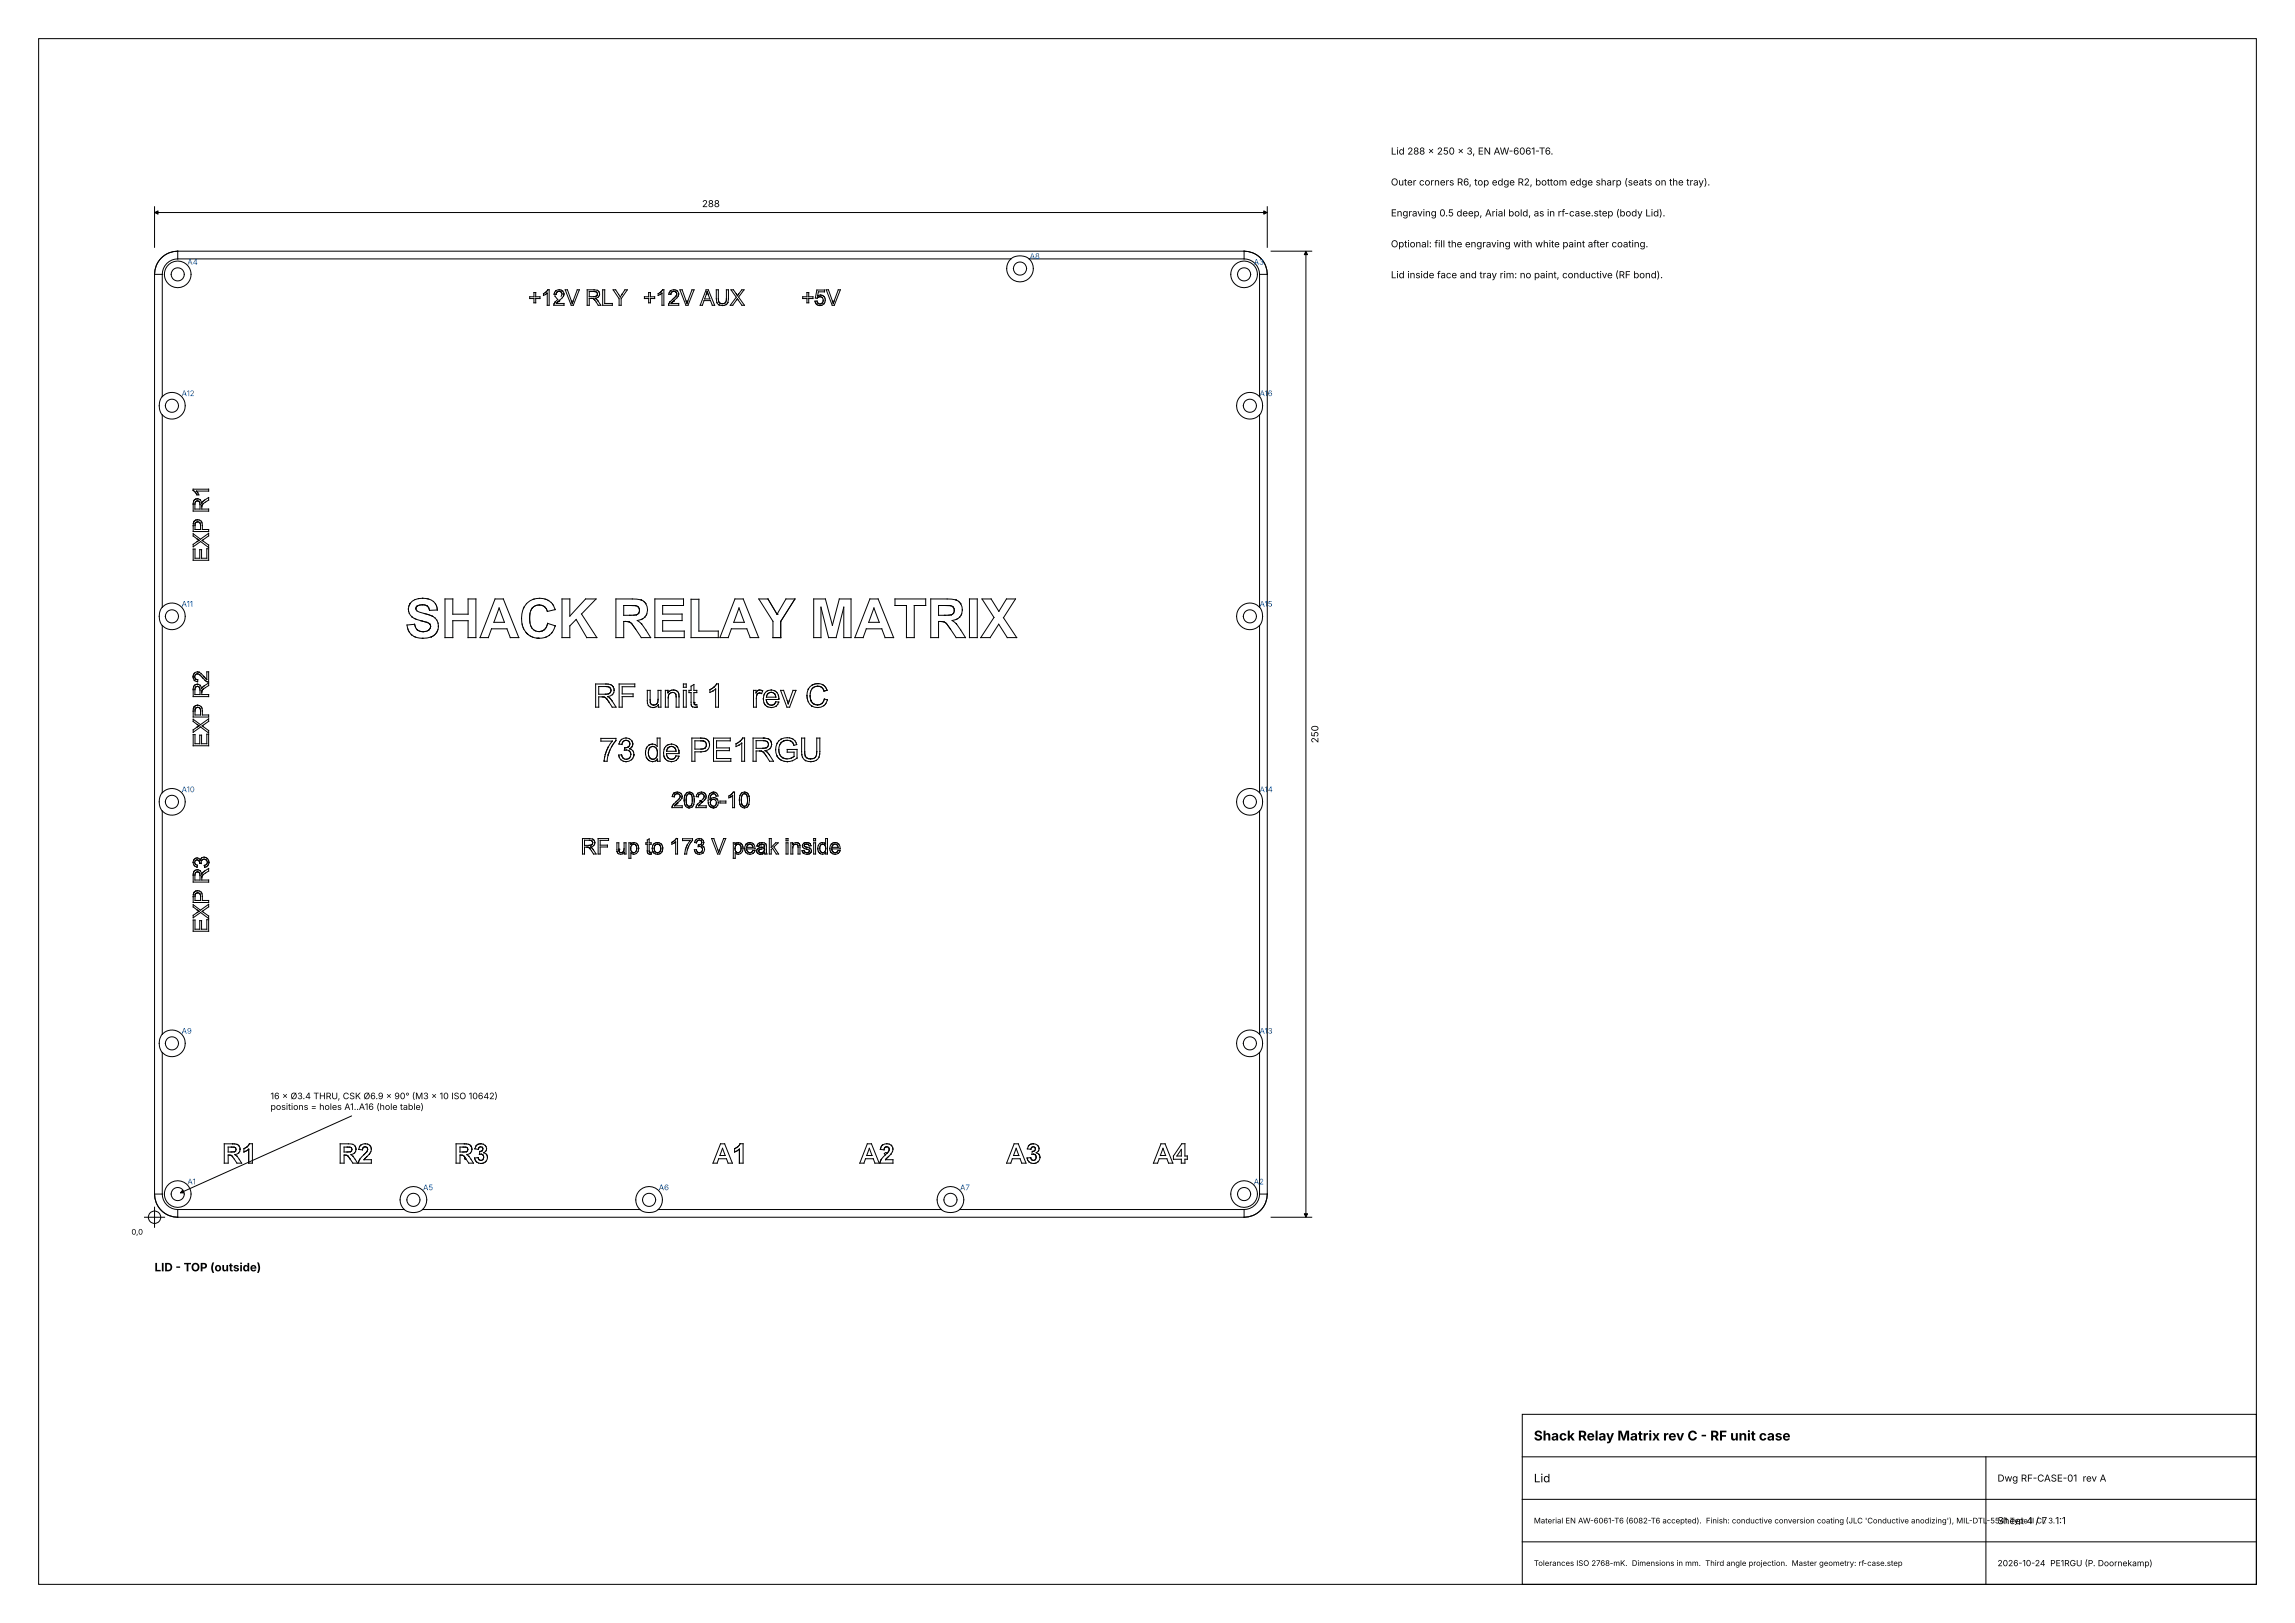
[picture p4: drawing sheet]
<svg xmlns="http://www.w3.org/2000/svg" width="594mm" height="420mm" viewBox="0 0 594 420" stroke-linecap="round" stroke-linejoin="round" font-family="sans-serif">
<defs><g id="words">
<text font-size="3.5" x="397" y="372.8">Shack Relay Matrix rev C - RF unit case</text>
<g font-size="3">
<text x="40" y="329">LID - TOP (outside)</text>
<text x="397" y="383.6">Lid</text>
</g>
<g font-size="2.5">
<text x="360" y="40">Lid 288 × 250 × 3, EN AW-6061-T6.</text>
<text x="360" y="48">Outer corners R6, top edge R2, bottom edge sharp (seats on the tray).</text>
<text x="181.7" y="53.6">288</text>
<text x="360" y="56">Engraving 0.5 deep, Arial bold, as in rf-case.step (body Lid).</text>
<text x="360" y="64">Optional: fill the engraving with white paint after coating.</text>
<text x="360" y="72">Lid inside face and tray rim: no paint, conductive (RF bond).</text>
<text x="341.2" y="192.3" transform="rotate(-90 341.2 192.3)">250</text>
<text x="517" y="383.4">Dwg RF-CASE-01 rev A</text>
<text x="517" y="394.4">Sheet 4 / 7</text>
<text x="531.9" y="394.4">1:1</text>
</g>
<g font-size="2.3">
<text x="70" y="284.4">16 × Ø3.4 THRU, CSK Ø6.9 × 90° (M3 × 10 ISO 10642)</text>
<text x="70" y="287.2">positions = holes A1..A16 (hole table)</text>
</g>
<text font-size="2.2" x="517" y="405.3">2026-10-24 PE1RGU (P. Doornekamp)</text>
<g font-size="2" fill="#0050a0">
<text x="48.5" y="68.5">A4</text>
<text x="266.5" y="67">A8</text>
<text x="324.5" y="68.5">A3</text>
<text x="47" y="102.5">A12</text>
<text x="326" y="102.5">A16</text>
<text x="47" y="157">A11</text>
<text x="326" y="157">A15</text>
<text x="47" y="205">A10</text>
<text x="326" y="205">A14</text>
<text x="47" y="267.5">A9</text>
<text x="326" y="267.5">A13</text>
<text x="48.5" y="306.5">A1</text>
<text x="109.5" y="308">A5</text>
<text x="170.5" y="308">A6</text>
<text x="248.5" y="308">A7</text>
<text x="324.5" y="306.5">A2</text>
</g>
<g font-size="2">
<text x="34" y="319.5">0,0</text>
<text x="397" y="394.2">Material EN AW-6061-T6 (6082-T6 accepted). Finish: conductive conversion coating (JLC 'Conductive anodizing'), MIL-DTL-5541 Type II Cl. 3.</text>
<text x="397" y="405.2">Tolerances ISO 2768-mK. Dimensions in mm. Third angle projection. Master geometry: rf-case.step</text>
</g>
</g></defs>
<g fill="none" stroke="#000" stroke-width=".26">
<path d="M10 10h574v400h-574zM40 53.5v10.5M40.1 55h287.8M328 53.5v10.5M40 71h2M40 71v238M42 71v31.6M46 65a6 6 0 0 0-6 6M46 67a4 4 0 0 0-4 4M46 65v2M46 65h276M46 67h215.6"/>
<path d="M137.1 76.8h1.1v-1.1h.5v1.1h1v.5h-1v1.1h-.5v-1.1h-1.1zM141.4 75.5l-.4 .3M141.8 75h.3v4h-.5v-3.1l-.9 .6v-.5l.7-.5M141.8 75l-.4 .5M143.4 76.1l.5 .1M143.4 76.1h.1M143.5 75.6v.1M143.6 76.5l.8 1-.7 .6M143.7 78.1l-.4 .9h2.7v-.5h-2l.2-.2M143.7 78.1h.1M143.8 75.3l-.4 .8M143.9 75.2l-.1 .1"/>
<path d="M144 75.9l-.1 .3M144.1 75.6l-.1 .3M144.1 75.6l-.2 .6M144.4 78.1l-.2 .2M144.4 75.4l-.3 .2M144.5 78h.1M144.7 75.4h-.3M144.7 75.4l.6 .2M144.7 75.4l-.6 .2M144.7 75l-.9 .3M144.7 75l.9 .3M144.7 75h.1"/>
<path d="M144.8 77.8l.1 .1-.7 .4M144.8 77.8l-.3 .2M144.8 77.7v.1M145.2 75v.1M145.3 75.6l.2 .5-.3 .6M145.3 75.6l.2 .5M145.6 75.3l.4 .8M145.6 75.3h.1M145.9 76.6l-1.1 1.2M145.9 76.6h.1M146 75.9v.2M146 76.1l-.1 .5"/>
<path d="M146.3 75h.6l1.2 3.6 1.3-3.6h.5l-1.5 4h-.6zM147.9 77.9l.1 .3M153.7 77.4l.2 .2M153.8 75l.8 .1 .4 .4M153.8 75h-1.8v4h.5v-1.8l1.2 .2M153.8 75h.1M153.8 75.4l.6 .2M153.8 75.4h-1.3v1.4h1.1M153.9 77.6h.1M154.1 77.2l.7 .7 .7 1.1h-.7l-.9-1.4M154.1 77.2h.1M154.2 76.7l-.6 .1"/>
<path d="M154.2 76.7l-.5 .1M154.4 75.6l.2 .5M154.5 76.5l-.3 .2M154.6 76.1l-.1 .4M154.6 76.1l-.1 .3M154.7 75.2l.3 .3M154.9 76.8l-.8 .4M154.9 76.8h.1M155 75.5l.2 .6M155.1 76.5h.1M155.1 75.8l.1 .3M155.2 76.1l-.3 .7"/>
<path d="M155.2 76.1h.1M156 75h.5v3.5h2v.5h-2.5zM158.7 75h.6l1.2 1.9 1.2-1.9h.7l-1.6 2.3v1.7h-.6v-1.7zM161 76.2h-.1M166.8 76.8h1.1v-1.1h.4v1.1h1.1v.5h-1.1v1.1h-.4v-1.1h-1.1zM171.1 75.5l-.4 .3M171.5 75h.3v4h-.5v-3.1l-.9 .6v-.5l.7-.5M171.5 75l-.4 .5M173.1 76.1l.5 .1M173.1 76.1h.1M173.2 75.6v.1M173.4 78.1l-.4 .9h2.7v-.5h-2l.2-.2"/>
<path d="M173.4 78.1h.1M173.5 75.3l-.4 .8M173.5 75.2v.1M173.6 75.9v.3M173.8 75.6l-.1 .3M173.8 75.6l-.2 .6M174.1 78.1l-.2 .2M174.1 75.4l-.3 .2M174.2 78h.1M174.4 75.4h-.3M174.4 75.4l.5 .2M174.4 75.4l-.6 .2"/>
<path d="M174.4 75l-.9 .3M174.4 75l.9 .3M174.4 75h.1M174.5 77.8l.1 .1-.7 .4M174.5 77.8l-.3 .2M174.5 77.7v.1M174.9 75v.1M174.9 76.7l-1.5 1.4M174.9 76.7l-.8 .8M174.9 75.6l.3 .5M175.2 76.1l-.3 .6M175.3 75.3l.4 .8"/>
<path d="M175.3 75.3h.1M175.6 76.6l-1.1 1.2M175.6 76.6h-.1M175.6 75.9l.1 .2M175.7 76.1l-.1 .5M177.6 77.9l-1-2.9h-.6l1.5 4h.6l1.5-4h-.5l-1.1 2.9M177.6 77.9l.2 .7 .2-.7M177.6 77.9l.1 .3M178 77.9l-.2 .6M182.8 75h.5l1.7 4h-.6l-.5-1.2h-1.7l-.4 1.2h-.6zM183 75.4l.7 2h-1.3zM185.5 78.3h.1"/>
<path d="M185.5 78.3l.6 .6M185.9 77.3v-2.3h-.5l.1 3.3M185.9 77.3l.1 .8M185.9 77.4l.1 .7M186 78.1l.4 .4M186 78.1l.2 .3M186.1 78.9l.9 .2M186.1 78.9h.1M186.2 79h.1M186.4 78.5l.5 .1M187 79.1h.1M187.5 79h-.1"/>
<path d="M187.8 78.3l-.9 .3M187.9 78.8l-.9 .3M188 78.8h-.1M188 77.8l-.2 .5M188 77.3l-.2 1M188 77.3v-2.3h.5v2.3M188 77.3v.3M188.2 78.6h.1M188.4 78.3l-.5 .5M188.4 78.3h.1M188.5 77.3l-.1 1M188.5 77.3v.1"/>
<path d="M189.2 75h.6l1.1 1.5 1.1-1.5h.6l-1.4 1.9 1.5 2.1h-.7l-1.2-1.7-1.1 1.7h-.7l1.6-2.1zM207.8 76.8h1.1v-1.1h.4v1.1h1.1v.5h-1.1v1.1h-.4v-1.1h-1.1zM211.3 78.8l.9 .3M211.3 78.8l.5 .2M211.5 77.9v.3M211.6 78.2l.1 .3M211.6 76.6l.2-1.1h1.6v-.4h-2l-.4 2 .5 .1 .3-.3M211.6 76.6h.1M211.7 78.5l-.2-.6-.6 .1 .4 .8M211.8 78.5l.2 .1M212 76.4h.1M212.2 79.1h.1"/>
<path d="M212.2 76.8l-.4 .1M212.2 76.8l.6 .2M212.4 76.3l-.8 .3M212.4 76.3l.8 .4M212.4 76.3l.4 .1M212.7 78.5l-.4 .2M212.8 79l-.6 .1M212.8 78.4a.79 .79 0 0 1-1.1 .1M212.8 77l.3 .7M213 76.5l.2 .2M213.1 77.7l-.3 .7M213.2 76.7l.4 .9"/>
<path d="M213.2 76.7l.2 .2M213.3 78.6l-.5 .4-.6 .1M213.3 78.6h-.1M213.5 77.1v.1M213.5 78.2h.1M213.6 77.6l-.3 1M213.6 77.6v.1M215.5 77.9l-1.1-2.9h-.6l1.6 4h.5l1.6-4h-.5l-1.1 2.9M215.5 77.9l.2 .7 .2-.7M215.5 77.9l.1 .3M215.9 77.9l-.2 .6M261.6 67a3.4 3.4 0 0 0-.1 4.9 3.4 3.4 0 0 0 5 0 3.4 3.4 0 0 0-.1-4.9"/>
<path d="M261.6 67a4.1 4.1 0 0 1 3.9-.5l.9 .5M266.4 67h55.6M322 65a6 6 0 0 1 6 6M322 67a4 4 0 0 1 4 4M322 65v2M326 71h2M326 71v31.6M328 71v238M329 65h10.5M338 65.1v249.8M42 102.6a3.5 3.5 0 0 1 4.9-.1 3.5 3.5 0 0 1 0 5 3.5 3.5 0 0 1-4.9-.1M42 102.6l-.6 1.2-.2 1.2 .2 1.2 .6 1.2"/>
<path d="M42 107.4v49.7M326 102.6a3.5 3.5 0 0 0-4.9-.1 3.5 3.5 0 0 0 0 5 3.5 3.5 0 0 0 4.9-.1M326 102.6l.6 1.2 .2 1.2-.2 1.2-.6 1.2M326 107.4v49.7M50 126.6h4v.5h-3.1l.6 1h-.5l-1-1.2zM50 126.9l.3 .3M50 138.1l1.9 1.4 2.1-1.5v.7l-1.7 1.2 1.7 1.1v.7l-2.1-1.6-1.9 1.4v-.6l1.5-1.1-1.5-1.1zM50 130.3v.2M50 135.4v2.2h4v-.6h-1.6v-1M50.2 134.9l-.2 .5M50.4 130.5v1.2h1.4v-1.1M50.5 129.2l-.4 .5-.1 .8"/>
<path d="M50.5 135.5v.5M50.6 129.8l-.2 .7M50.9 129.6l-.2 .2M51.1 129.1l-.6 .1M51.1 129.1l.7 .2M51.1 129.1h.3M51.2 134.5l-1 .4M51.2 134.5a1.24 1.24 0 0 1 1.2 1.5M51.2 134.5h.1M51.2 135l.5 .3M51.2 135l-.6 .3-.1 .7M51.5 129.7l.2 .3"/>
<path d="M51.5 129.7l-.4-.1-.5 .2M51.6 134.6h.1M51.7 130l.1 .6M51.7 135.3l.2 1.7h-1.4v-1M51.7 135.3l.2 .3M51.8 129.3l.4 .9M51.8 129.3v.1M51.9 135.7v.2M52.2 130.2l.7-.8 1.1-.7v.7l-1.4 .9M52.2 130.2h.1M52.2 135.1l.1 .2M52.4 135.9v.1"/>
<path d="M52.6 130.3a1.28 1.28 0 0 0-.4 1.4h1.8v.6h-4v-1.8M52.6 130.3h.1M42 157.1a3.4 3.4 0 0 1 4.9-.1 3.4 3.4 0 0 1 0 5 3.4 3.4 0 0 1-4.9-.1M42 157.1l-.6 1.1-.2 1.3 .2 1.3 .6 1.1M50 142.1h.5v2.4h1.2v-2.3h.5v2.3h1.3v-2.5h.5v3h-4zM105.7 157.6a2.6 2.6 0 0 0 .9 2M105.7 157.5v.1M105.8 158.2h.1M105.9 158.7h.1M106.1 156.2l-.4 1.4M106.1 156.2l-.3 .7M106.2 156.1l-.1 .1"/>
<path d="M106.6 159.6l1.2 .7 1.5 .4M106.6 159.6l.1 .1M107.6 157.5a1.11 1.11 0 0 0 1 .9l3.4 1.1M107.6 157.5l.1 .2M107.9 156.9l-.3 .6M108 156.9l-.4 .6M108.4 154.9h-.1M109.3 156.5l1.3 .3M109.3 156.5l-1.3 .4M109.4 154.8a3.6 3.6 0 0 0-3.3 1.4M109.4 154.8a3.2 3.2 0 0 1 3.8 3.1M109.4 154.8h.1"/>
<path d="M109.4 156.5h.5M109.9 158.8l2.1 .7M110 156.6l.6 .2M110.5 154.9l.4 .1M110.6 156.8l.6 1.1h2M110.6 156.8l.4 .5M111 157.4l.2 .5M112 159.5a2.74 2.74 0 0 1 1.5 2.6M112 159.5h.1M112.6 159.9h.1M112.7 156.2l.1 .2M113 156.7v.2"/>
<path d="M113.1 157.3l.1 .6M115.2 155h2v3.9h4v-3.9h2v10h-2v-4.4h-4v4.4h-2zM128.1 155h2.2l4 10h-2.2l-.9-2.3h-4l-.8 2.3h-2.2zM129.2 157.3l1.4 3.7h-2.8zM135.7 157l-.2 .5M137.1 159.9a2.96 2.96 0 0 0 1.4 3.3l.5 .2a2.25 2.25 0 0 0 1.9-.5M137.1 159.9l.1 1.4M137.2 158.7l-.1 1.2M137.7 157.5l-.3 .6M137.8 157.4a3.6 3.6 0 0 0-.7 2.5M138.3 155l-.4 .1M139.6 156.6l1.3 .4"/>
<path d="M139.6 156.6h-.1a2.26 2.26 0 0 0-1.7 .8M139.6 156.6a2.28 2.28 0 0 0-1.8 .8M140.9 157l.8 1.2 2-.4M140.9 157l.5 .5M141 155l.4 .1M141.4 157.6l.3 .6M141.8 155.3l.2 .1M143 156.3l.3 .4M143.6 157.6l.1 .2M143.7 157.8a4.4 4.4 0 0 0-3.8-3 4.4 4.4 0 0 0-4.2 2.2 6.5 6.5 0 0 0 .6 6.8M145.5 155h2v4.4l4.1-4.4h2.7l-3.8 3.9 4 6.1h-2.6l-2.8-4.7-1.6 1.7v3h-2zM163.1 156.7h1.4"/>
<path d="M163.3 159.2h-.3M164.5 156.7h-3.1v2.5l3.3-.1M164.5 156.7l.7 .4M164.7 159.1l-.8 .1M165.2 157.1l.3 .8M165.2 157.1l.2 .4M165.3 158.7l-.6 .4M165.5 157.5v.4M165.5 157.9l-.2 .8M165.9 155.2l.1 .1M166 155.3l-1.2-.3h-5.4v10h2v-4.2h.4M166 155.3l1.2 .9"/>
<path d="M166 155.3h.1M166.6 155.6l.6 .6M166.9 159.7a3 3 0 0 1-1.9 .9l1 .8M166.9 159.7l-.1 .1M167.2 156.2l.4 1.6M167.4 158.8l-.2 .5M167.6 157.8l-.2 1-.5 .9M167.6 157.8v.1M169.5 155h7.4v1.7h-5.4v2.2h5v1.7h-5v2.7h5.6v1.7h-7.6zM178.9 155.1h2v8.2h5v1.7h-7zM190.2 155h2.2l4 10h-2.2l-.9-2.3h-4l-.8 2.3h-2.2zM191.3 157.3l1.3 3.7h-2.7z"/>
<path d="M196.4 155h2.4l2.3 4 2.3-4h2.4l-3.7 5.8v4.2h-2v-4.2zM201.1 159h.1M210.6 155h3l1.8 6.8 1.8-6.8h3.1v10h-1.9v-7.9l-2 7.9h-1.9l-2-7.9v7.9h-1.9zM225.1 155h2.2l4 10h-2.2l-.9-2.3h-4l-.8 2.3h-2.1zM226.2 157.3l1.4 3.7h-2.8zM231.6 155h8v1.7h-3v8.3h-2v-8.3h-3zM244.6 156.7h1.4M244.8 159.2h-.3M246 156.7h-3.1v2.5l3.3-.1M246 156.7l.7 .4M246.2 159.1l-.8 .1M246.7 157.1l.3 .8"/>
<path d="M246.7 157.1l.2 .4M246.8 158.7l-.6 .4M246.9 157.5l.1 .4M247 157.9l-.2 .8M247.4 155.2l.1 .1M247.5 155.3l-1.2-.3h-5.4v10h2v-4.2h.4M247.5 155.3l1.1 .9M247.5 155.3h.1M248.1 155.6l.5 .6M248.4 159.7a3 3 0 0 1-2 .9l1.1 .8M248.4 159.7l-.1 .1M248.6 156.2l.5 1.6"/>
<path d="M248.6 156.2l.1 .1M248.9 158.8l-.2 .5M249.1 157.8l-.2 1-.5 .9M249.1 157.8v.1M250.9 155h2v10h-2zM254.2 155h2.3l2 3.2 2-3.2h2.3l-3.1 4.9 3.4 5.1h-2.4l-2.2-3.5-2.2 3.5h-2.5l3.5-5.2zM326 157.1a3.4 3.4 0 0 0-4.9-.1 3.4 3.4 0 0 0 0 5 3.4 3.4 0 0 0 4.9-.1M326 157.1l.6 1.1 .2 1.3-.2 1.3-.6 1.1M42 161.9v43.2M50 175.1l.3 .9M50 175.1v.1M50 175.1h.1"/>
<path d="M50 175.3v.2M50 178.3v.2M50 174.8h.1M50.2 176h.1M50.3 176l.8 .4M50.3 174.2l-.3 .9M50.3 174.2l-.2 .3M50.4 175.1l.2 .6M50.4 175.1v.2M50.4 176.1v.1M50.4 175.4l.2 .3M50.4 178.5v1.2h1.4v-1.1"/>
<path d="M50.5 178l-.1 .5M50.6 174.6l-.2 .5M50.6 174.6l-.1 .2M50.6 175.7l.6 .2-.1 .5M50.6 175.7l.2 .1M50.6 177.8v.1M50.8 175.8l.3 .1M51.1 176.4h.1M51.1 174.4l.6 .2M51.1 174.4l-.5 .2M51.1 177.1a1.16 1.16 0 0 0-1.1 1.4M51.1 177.1l.7 .2"/>
<path d="M51.1 177.6l-.5 .2-.2 .7M51.1 177.6l.4 .1M51.1 177.1h.3M51.1 177.1h-.3M51.1 177.6l.3 .1M51.5 177.7l.2 .3M51.5 177.7l.1 .2M51.6 174l-.5-.1-.8 .3M51.6 174l1.2 1M51.6 174h.1M51.7 174.6l1.4 1.5M51.7 174.6l.8 .8"/>
<path d="M51.7 178l.1 .6M51.8 177.3l.4 .9 .7-.8 1.1-.7v.7l-1.4 .9M51.8 177.3v.1M52.6 178.3a1.28 1.28 0 0 0-.4 1.4h1.8v.6h-4v-1.8M52.6 178.3h.1M52.7 175h.1M52.8 175l.5 .6M52.8 175l.4 .6M53.1 176.1h.1M53.3 175.6l.2 .2v-1.9h.5v2.6l-.9-.4M105.5 162.7l.2 .4M105.8 163.4l.2 .3"/>
<path d="M106.4 164.2l.2 .1M106.6 164.3a4.4 4.4 0 0 0 2.9 .9M107.2 164.7l.4 .2M107.2 160l.6 .3M107.3 161.6l-2 .1a3.9 3.9 0 0 0 1.3 2.6M107.3 161.6l.3 .8 .4 .6M107.3 161.6l.3 .8M107.8 162.7l.2 .3M108 163l.8 .4 .7 .1M108 163l.7 .4 .8 .1M109 160.6l1.5 .5M109.3 165.2h.2"/>
<path d="M110.3 163.4l-.7 .1M110.5 161.1l.7 .4M111 163.1l-.7 .3-.8 .1M111 163.1l-.4 .2M111.2 161.5l.3 .6M111.3 162.6l-.3 .4M111.5 162.1l-.5 1M111.5 162.1l-.2 .5M111.6 164.8l-2.1 .4M111.6 164.8l-.1 .1M113 163.7l-.6 .7-.8 .4M113.3 162.9l-.3 .8"/>
<path d="M113.4 161.2v.1M113.5 162v.1M113.5 162.1l-.5 1.6M113.5 162.1v.1M135.1 161.5l.1 .5M135.4 162.4l.2 .4M136.1 163.6l.2 .2M136.3 163.8l.1 .1a4.3 4.3 0 0 0 3.1 1.3M136.3 163.8l.1 .2M136.4 164h.1M136.5 164v.1M136.6 164.1l.2 .2"/>
<path d="M137.3 164.6l.1 .1M137.3 161.9l.4 .6M137.8 164.8l.2 .1M138.1 162.9l.6 .4M138.9 165.1l.2 .1M139.2 165.2h.1M139.3 165.2h.1M139.4 165.2h.1M140.9 162.9l-1.3 .5M141.5 164.8l-.3 .1M141.7 161.3l-.3 .9-.5 .7M141.7 161.3l-.3 1-.5 .6"/>
<path d="M141.7 161.3l2 .6M142.2 164.4l-.1 .1a4.4 4.4 0 0 1-2.6 .7M142.2 164.4l-.1 .1M142.9 163.6l-.2 .3M143.7 161.9v.2a4.3 4.3 0 0 1-1.5 2.3M143.7 161.9v.2M156.8 177l1.2 .2M156.8 177h-2.6v6h.8v-2.7h.9M156.8 177h.1M156.9 177.7l.9 .2M156.9 177.7h-1.9v2l2.5-.2M156.9 177.7h.5"/>
<path d="M157.3 177h.2M157.5 177.8h.1M157.5 179.5l-.8 .2M157.7 177.8l.1 .1M157.8 177.9a.96 .96 0 0 1 .2 1.3M157.8 177.9l.3 .6M158 179.2l-.5 .3M158 179.2l-.4 .3M158 177.2l.7 .5M158.6 179.7l-1.3 .6M158.6 179.7l-.1 .1M158.7 177.7l.3 .9"/>
<path d="M158.7 177.7v.1M158.9 179.2h.1M158.9 178.2l.1 .4M159 178.6l-.4 1.1M159 178.6v.1M160.2 177h4.1v.7h-3.3v1.9h2.9v.7h-2.9v2.7h-.8zM161.8 160.8l1.1 .1M161.8 160.8h.1M162 160.8l.9 .1M162.9 160.9l.6 .5M162.9 161l.3 .1M163.2 161.1l.3 .3"/>
<path d="M163.5 161.4l1 1.4M166 161.4h.1M166 161.4l2.4 3.6h-2.4l-1.5-2.2M166 161.4l.1 .1M166.4 160.1l-.4 .2M172.9 179.2v.1M173 180v.6M173.3 179.5a1.02 1.02 0 0 1 1.6 .2M173.3 179.5l-.2 .2M173.9 178.6l-.7 .3M174.1 179.2l-.8 .3M174.9 179.6v.1"/>
<path d="M174.9 179.7l.1 .7M174.9 179.7l.1 .5M175 178.7l-1.1-.1-1 .7v-.6h-.7v4.3h.8v-2.4l.3-1.1M175 178.7l.5 .4 .2 .5M175 178.7l.3 .2M175.6 179.3l.1 .3M175.7 179.6v.7M175.7 179.9v.4M176.9 177h.7v.9h-.7zM176.9 178.7h.7v4.3h-.7zM183.7 178.5v.7l.8-.4M184.5 178.8h.1"/>
<path d="M184.8 177.8l-1.1 .7M185.1 177.5l-.3 .3M185.2 178.3l-.7 .5M185.2 178.3h.1M185.5 177l-.7 .8M185.5 177h.5v6h-.8v-4.7M185.5 177l-.3 .4M195.7 179.3v-.6h-.7v4.3h.8l.1-3.1M195.7 179.3h.1M195.9 179l-.1 .2M195.9 179.9l-.1 .1M196.2 178.7l-.5 .6"/>
<path d="M196.2 178.7l-.1 .1M196.2 179.5l-.3 .4M196.2 179.5l-.2 .2M196.3 178.6l-.1 .1M196.6 179.3l-.4 .2M196.6 179.3l.5 .2M196.6 178.6l-.4 .1M196.6 178.6l.8 .2M196.6 178.6h-.1M196.9 178.6l.5 .2M197.4 178.8l-.3 .7-.5-.2M197.9 179.5l-.2 .4"/>
<path d="M198.8 179.5a1.21 1.21 0 0 1 1.7 .1M198.8 179.5l-.4 .9M198.8 178.7l-.3 .2M199.6 179.2l-.8 .3M199.6 178.6a2.03 2.03 0 0 0-2 2.3M199.6 178.6l.8 .1 .6 .5M199.6 178.6h.1M199.8 179.2l.7 .3M200.4 178.7l.3 .2M200.5 179.6l.3 .8M201 179.2l.4 .7 .2 .9M201 179.2l.1 .1"/>
<path d="M201.4 179.9h.1M201.5 180h.1M208.9 180a3.2 3.2 0 0 0 1.2 2.7M208.9 180l.1 1.2M209.2 178.3l-.3 1.7M209.2 178.3v.1M209.3 178.3h-.1M209.8 179.1l-.1 .3M210.2 177.3l-1 1M210.3 177.2l-.1 .1M210.5 177.9a3.3 3.3 0 0 0-.6 3.4M210.5 177.9l-.4 .5"/>
<path d="M211 177.7l-.5 .2M211.6 177.6h-.5M211.7 177.6l1 .3M211.7 177.6l-1.2 .3M211.7 177.6h.4M211.7 176.9l-1.5 .4M211.7 176.9l1.5 .5M211.7 176.9l-1.3 .3M211.7 176.9h.1M211.8 176.9h.1M212.2 177.6l.2 .1M212.5 177.8l.2 .1"/>
<path d="M212.7 177.9l.6 .9M212.7 177.9l.2 .2M212.8 177.1l.1 .1M213 177.2h.1M213 178.2l.2 .3M213.2 178.6l.1 .2M213.2 177.4l.9 1.2M214.1 178.6l-.8 .2M243.3 160.8l1 .1 .7 .5M243.3 160.8l1 .1M244.4 161l.6 .4M245 161.4l1 1.4"/>
<path d="M247.5 161.4h.1M247.5 161.4l2.4 3.6h-2.4l-1.5-2.2M247.5 161.4l.1 .1M247.9 160.1l-.4 .2M326 161.9v43.2M50 190.1h.5v2.4h1.2v-2.3h.5v2.3h1.3v-2.5h.5v3h-4zM50 186.1l1.9 1.4 2.1-1.5v.7l-1.7 1.2 1.7 1.1v.7l-2.1-1.6-1.9 1.4v-.6l1.5-1.1-1.5-1.1zM50 183.4v2.2h4v-.6h-1.6v-1M50.2 182.9l-.2 .5M50.5 183.5v.5M50.6 182.6l-.4 .3M51.2 182.5l-.6 .1"/>
<path d="M51.2 182.5a1.24 1.24 0 0 1 1.2 1.5M51.2 182.5h.1M51.2 183l.5 .3M51.2 183l-.5 .2-.2 .3M51.6 182.6h.1M51.7 183.3l.2 .7M51.7 183.3l.2 .3M51.9 183.7v.2M51.9 184v1h-1.4v-1M52.2 183.1l.1 .2M52.4 183.9v.1M155.9 180.3l.4 .1"/>
<path d="M156.3 180.4l.4 .1M156.3 180.4h.2M156.4 196.9h.1M156.4 196.8v.1M156.5 195.7v.3M156.7 180.5l1 1.3M156.7 180.5l.4 .4M157.1 181l.6 .8M157.3 180.3l1.1 1.1M157.3 180.3h.1M157.4 195.4h.1M157.8 180.6l.6 .8"/>
<path d="M157.9 194.1l-.5 1.3M158.3 193.3l-.9 2.1M158.4 181.4l1.1 1.6h-1l-.8-1.2M158.5 191.8a8.9 8.9 0 0 0-2.1 5.2h.7l.3-1.6M158.5 191.8l-.1 .1M159.4 191.7l-1.1 1.6M159.4 191.7v-.6h-3.9v.7h3M160.1 195.4l.1 .4a1.82 1.82 0 0 0 1.8 1.3M160.1 195.4l.2 .6M160.2 192.5l.8 .2M160.2 192.5h.1M160.4 191.9h.1"/>
<path d="M160.8 191.4l-.6 1.1M160.9 195.3l.4 .9M160.9 195.3l-.8 .1M160.9 191.3l-.1 .1M160.9 195.4v.2M161 195.6l.3 .6M161.3 196.2l.8 .3M161.3 197h.1M161.3 191.9l-.3 .8M161.3 196.3l.3 .1M162 197.1h.1M162 191.6l-.7 .3"/>
<path d="M162 191l-1.2 .4M162 191a1.77 1.77 0 0 1 1.6 .8M162 191h.1M162 191.6l.7 .3M162.1 194.1l.9 .3M162.1 194.1h-.2M162.6 193.3l-.9 .2-.1 .7 .5-.1M162.6 193.3l-.4 .2M162.7 194.2l.2 .2M162.7 191.9l.3 .6M162.7 191.9l.2 .2M162.8 193.1l-.2 .2"/>
<path d="M162.9 196.1l-.8 .4M162.9 192.1l.1 .4M162.9 193.8a1.65 1.65 0 0 1 .6 2.8M162.9 193.8l.4 .1M163 194.4l.3 .8M163 194.4l.2 .3M163 193.7l-.1 .1M163 192.5l-.4 .8M163 192.5l-.1 .5M163.2 195.8l-.1 .1M163.2 194.8l.1 .4M163.3 195.2l-.4 .9"/>
<path d="M163.3 193.5v.1M163.5 196.6l-.7 .4-.8 .1M163.5 196.6h-.1M163.6 191.8l.2 .7M163.6 191.8l.2 .5M163.6 193.2l-.7 .6M163.6 193.2h.1M163.8 192.4v.1M163.8 192.5l-.2 .7M163.8 192.5l-.1 .3M163.8 196.1v.1M163.9 194.6h.1"/>
<path d="M164.1 195.5l-.1 .2M164.1 195.3v.1M164.1 195.3h.1M167.1 194.8l.2 1.2M167.1 194.8v.4M167.1 194.3v.5M167.3 193.7l-.2 1.1M167.3 196l.7 .8M167.3 196l.6 .8M167.4 193.3l-.1 .4M167.6 182h.1M167.6 182l.2 .6"/>
<path d="M167.8 182.6l.5 .4 .7 .1M167.8 182.6h.1M167.8 194.8l.4 1.3M167.8 194.8v.1M167.8 194.7v.1M167.9 195.3h.1M167.9 195.4h.1M167.9 195.5l.3 .6M167.9 192.8l-.6 .9M168 196.8l.9 .3M168 196.8l.1 .1M168 193.8l-.2 .6"/>
<path d="M168.1 193.6a1.05 1.05 0 0 1 1.7 0M168.1 193.6l-.3 1.2M168.1 193.6v.1M168.2 192.7l-.3 .1M168.2 196.1l.8 .4M168.3 181.1v.7M168.3 181.8v-3.1h-.8l.1 3.3M168.3 181.8l.3 .5M168.3 181.9l.3 .4M168.6 182.3l.6 .2M168.8 193.2l-.3 .1M168.9 197.1h.1"/>
<path d="M168.9 192.6l-1 .2M168.9 192.6l.7 .1 .5 .5v-2.2h.7v6h-.7v-.5l-.5 .5-.7 .1M168.9 192.6l-.7 .1M169 183.1h.1M169 193.2l.5 .1M169.4 183.1h.1M169.5 196.4l-.4 .1M169.6 182.4l-.4 .1M169.8 182.9h.1M169.8 193.6l.4 1.3M169.8 193.6l.2 .2M169.8 196.1l-.8 .4"/>
<path d="M169.9 196.8l-.3 .2M170 193.8l.1 .3M170.1 194.2v.1M170.1 194.4l.1 .5M170.1 196.5h.1M170.2 194.9l-.4 1.2M170.2 181.8l-.4 .5-.6 .2M170.2 181.8l-.4 .5M170.3 181l-.1 .8M170.3 181v-2.3h.8v4.3h-.7v-.6M170.4 182.4l-.6 .5-.8 .2M170.4 182.4h-.1"/>
<path d="M171.7 194.9l.5 1.4a1.91 1.91 0 0 0 1.6 .8M171.7 194.8v.1M171.8 195.5v.1M171.9 195.8v.1M171.9 195.9h.1M172 196.1h.1M172 193.5l-.1 .4M172.1 196.2v.1M172.1 196.3h.1M172.5 195.1v.1M172.5 195.3l.4 .8M172.6 196.8l.3 .1"/>
<path d="M172.9 196.1l.9 .4 .7-.2M172.9 193.5a1.21 1.21 0 0 1 1.8 .1M172.9 193.5l-.4 .9M172.9 196.1l.7 .4M173 192.7l-.3 .2M173.7 197.1h.1M173.7 193.2l-.8 .3M173.8 192.6a2.03 2.03 0 0 0-2.1 2.3M173.8 192.6l.6 .1 .8 .5M173.8 192.6h.1M174 193.2l.6 .3M174.5 196.3l-.6 .2"/>
<path d="M174.7 193.6l.3 .8h-2.5M174.7 193.6l.2 .4M174.9 194.1l.1 .3M174.9 195.6l-.4 .7M175 192.9l.2 .3M175 180.3h.1M175.1 196.7l-1.3 .4M175.1 196.7l-.1 .1M175.2 193.2l.5 .9v.7M175.2 193.2h.1M175.3 193.3l.1 .2M175.5 196.3h.1"/>
<path d="M175.7 194.1v.1M175.7 194.2v.1M175.7 194.3h.1M175.7 195.7l-.6 1M175.7 195.7l-.7-.1-.5 .7M175.7 195.7v.1M175.7 194.5v.3M175.7 180.3v2.7h-.7v-2.6M175.7 194.8v.2h-3.2l.4 1.1M178.9 182.3v.1M179.1 182.8l.2 .1M179.3 182.9l.6 .2"/>
<path d="M179.6 181.8v-2.6h.7v-.5h-.7v-1.6l-.7 .5v1.1h-.6v.5h.6v3.1l.4 .6M179.6 181.8h.3l-.1 .2M179.6 181.8l.2 .5M179.8 182.3l.2 .1M179.8 182.3h.1M179.9 183.1h.1M180 182.4l.3-.1 .1 .7M180 182.4h.1M180.4 183l-.5 .1M181.3 191h-2.2v6h.8v-2.4h1.5M181.3 191l.9 .1M181.3 191h.4"/>
<path d="M181.4 191.7h-1.5v2.2l2.1-.1 .5-.2M181.4 191.7l.7 .1M181.4 191.7h.3M181.5 194.6h-.1M181.8 193.8l-.3 .1M181.9 191.7l.2 .1M182.1 191.8l.5 .3M182.2 191.1a1.51 1.51 0 0 1 1.3 .8M182.2 191.1l.6 .1M182.5 193.6l-.5 .2M182.6 192.1l.2 .7M182.6 192.1l.2 .5"/>
<path d="M182.8 193.2l-.3 .3M182.8 194.3l-.4 .2M182.8 192.8l-.3 .8M182.8 192.8v.3M183.2 191.5l.3 .4M183.5 191.9l.1 .8M183.6 192.3v.4M183.6 192.7a1.82 1.82 0 0 1-2.2 1.9M184.7 191h4.3v.7h-3.5v1.8h3.3v.8h-3.3v2h3.6v.7h-4.4zM191.3 192.8h-.1M191.6 191.8l-1.1 .7v.7l.8-.4M191.9 191.5l-.3 .3"/>
<path d="M192 192.3l-.7 .5M192 192.3h-.1M192.2 191l-.6 .8M192.2 191h.5v6h-.7v-4.7M192.2 191l-.2 .4M196.6 194.3l.8 .2M196.6 194.3l.4 .1M197.4 194.5l.4 .4M197.5 193.6l-.1 .1M197.6 191l1.2 .2M197.6 191h-2.7v6h.8v-2.7h.9M197.6 191h.1"/>
<path d="M197.6 180.9l.1 .7a1.86 1.86 0 0 0 1.1 1.3l.8 .2M197.6 180.8v.1M197.6 193.6h.1M197.6 191.7l1 .2M197.6 191.7h-1.9v2h1.7M197.7 191h.1M197.7 181.9l.1 .1M197.8 191h.2M197.8 194.9l.6 .9M197.9 195l.5 .8M197.9 182.2v.1M198 182.3v.1"/>
<path d="M198 194.3l1.2 1.1M198 194.3h.1M198.3 193.5l-.9 .2M198.3 193.5l-.6 .1M198.3 181l.4 1.1M198.3 181.1v.1M198.4 181.2v.2M198.4 180.4h2.4M198.4 181.5l.2 .4M198.4 182.8l.4 .1M198.5 194.6l.7 .8M198.6 191.9a.96 .96 0 0 1 .1 1.3"/>
<path d="M198.6 191.9l.3 .6M198.6 182l.1 .1M198.7 193.2l-.4 .3M198.7 182.1l.9 .4 .7-.2M198.7 182.1l.7 .4M198.8 191.2l.7 .5M198.8 191.2h.1M198.9 192.8l-.1 .1M199 191.3l.5 .4M199.2 195.4l1 1.6h-1l-.8-1.2M199.3 193.7l-1.3 .6M199.3 193.7l-.1 .1"/>
<path d="M199.5 191.7l.2 .9M199.5 183.1h.1M199.6 193.2h.1M199.7 192.6l-.4 1.1M199.7 192.6v.1M200 182.4l-.3 .1M200.3 182.3l-.3 .1M200.6 182l-.3 .3M200.7 194l.4 1.6M200.7 193.9v.1M200.8 181.6l-.2 .3M200.8 181.6l-.5 .7"/>
<path d="M200.8 181.6l.8 .1M200.9 182.7l-1.3 .4M200.9 182.7l-.1 .1M201.1 195.5v.1M201.1 192.4l-.4 1.6M201.1 195.6l1.1 1.1M201.1 195.6l.3 .5M201.2 192.3l-.1 .1M201.3 182.3h.1M201.5 180.1v.1M201.6 181.7l-.7 1M201.6 181.7l-.1 .1"/>
<path d="M201.6 194l.2 1.3M201.6 180.6v.1M201.6 180.8h.1M201.6 180.8v.2h-3.3M201.6 191.7h.1M201.6 196.3l.6 .4M201.8 195.3l.8 .8M202.1 195.7l.5 .4M202.2 191.3l-1.1 1.1M202.2 191.3a2.64 2.64 0 0 1 4 1.4l-.7 .2-.3-.7M202.2 192.2l-.4 .6-.2 1.2M202.2 196.7l1.6 .4"/>
<path d="M202.2 191.2v.1M202.6 196.1a2.59 2.59 0 0 0 2.2 .1M202.6 196.1l.9 .3M202.8 191.7l-.6 .5M202.9 197h.1M203.3 191.6l-.4 .1M203.7 197.1h.1M203.8 191.6l.8 .1M203.8 191.6l-1 .1M203.8 191.6h-.4M203.9 181.6l.1 .5M204.3 181.3l1-2.6h.7l-1.6 4.3h-.7l-1.7-4.3h.8l1.2 3.4"/>
<path d="M204.3 181.3l-.3 .8M204.3 181.3l-.1 .3M204.3 190.9l.1 .1M204.6 191.7l.6 .5M204.6 191.7l.1 .1M204.7 191.8l.5 .4M205.2 192.2l.3 .6M205.2 191.2l.1 .1M205.5 195.8l-.7 .4M205.5 195.8v-1.2h-1.7v-.7h2.5v2.3M206 192.1v.1M206.3 196.2a3.9 3.9 0 0 1-2.5 .9"/>
<path d="M206.3 196.2h-.1M207.5 195.3h.1M207.5 195.3v.1M207.7 195.9v.1M207.7 196l.8 .8M208.3 194.5l.1 1.1M208.4 196.8h.1M208.4 195.6l-.1-4.6h-.8v3.5l.2 1.5M208.4 195.6l.5 .6M208.4 195.7l.3 .4M208.5 196.8l1.3 .3M208.5 196.8h.1"/>
<path d="M208.9 196.2l.9 .2M208.9 196.2l.4 .1M209.4 196.3l.4 .1M209.7 180v.2M209.7 180.2l.2 1.1M209.9 181.3l.7 .8M209.9 181.3h.1M209.9 181.3v.1M209.9 197.1h-.1M209.9 181.4l.1 .1M210 182.7h.1M210 181.6l.3 .3"/>
<path d="M210.1 182.7l.1 .1M210.3 181.9l.3 .2M210.4 196.3l-.6 .1M210.6 197l-.1 .1M211 196l-.3 .2M211.3 195.6l-.2 .3M211.4 194.5v-3.5h.8v3.5l-.2 1.4M211.4 194.5a1.47 1.47 0 0 1-1.6 1.9M211.4 194.5l-.1 .7M212 195.9a2.08 2.08 0 0 1-2.2 1.2M212 195.9v.1M212.2 195l-.1 .2"/>
<path d="M212.7 182a1.9 1.9 0 0 1-2.1 .1M212.7 182l-1 .4M213.3 182.6a2.99 2.99 0 0 1-3.2 .1M213.3 182.6h-.1M213.4 180.9l-.7 1.1M213.4 180.9l.8 .2M213.8 182l-.2 .3M214.2 181.1l-.4 .9-.5 .6M214.2 181.1l-.1 .1M42 205.1a3.4 3.4 0 0 1 4.9-.1 3.4 3.4 0 0 1 0 5 3.4 3.4 0 0 1-4.9-.1M42 205.1l-.6 1-.2 1.4 .2 1.3 .6 1.1M42 209.9v57.7"/>
<path d="M152.5 217l.8 .1 .5 .4M152.5 217h-1.7v4h.5v-1.8a1.28 1.28 0 0 1 1.4 .4M152.5 217h.1M152.6 217.4l.6 .2M152.6 217.4h-1.3v1.4h1.1M152.7 219.6h.1M152.8 219.2l.8 .7 .7 1.1h-.7l-.9-1.4M152.8 219.2h.1M153 218.7l-.6 .1M153 218.7l-.5 .1M153.2 217.6l.2 .5-.1 .4M153.2 217.6l.2 .5"/>
<path d="M153.3 218.5l-.3 .2M153.5 217.2l.3 .3M153.7 218.8l-.9 .4M153.7 218.8h-.1M153.8 217.5l.2 .6M153.9 218.5h.1M153.9 217.8l.1 .3M154 218.1l-.3 .7M154 218.1h.1M154.8 217h2.7v.5h-2.2v1.2h1.9v.5h-1.9v1.8h-.5zM160.2 219.7v-1.6h-.5v2.3M160.2 219.7h.2v.3h-.2v.2"/>
<path d="M160.2 219.7v.3M161.5 219.7l-.1 .5M161.5 219.7v-1.6h.5v2.9h-.4v-.4M161.5 219.7v.5M163.2 219.6l.3 .8M163.5 218.7l-.3 .9M164 218.4l.6 .3M164 218.4l-.5 .3M164 218.4l.3 .1M164.1 218l-.9 .5v-.4h-.4v4h.5v-1.4l.7 .4M164.1 218a1.13 1.13 0 0 1 1.1 .8M164.1 218h-.1"/>
<path d="M164.4 218.6l.2 .1M164.6 218.7l.2 .8M164.6 218.7l.2 .5M164.8 219.9v.1M164.8 219.6v.2M164.8 219.5h.1M164.8 219.5l-.2 .9M164.9 218.4l.3 .4M165.2 218.8l.1 .7M165.2 219l.1 .5M165.3 219.5v.4a1.28 1.28 0 0 1-1.3 1.2M165.3 219.5v.1"/>
<path d="M168.8 219.6l.4 1.1M168.8 219.5v.1M169.1 218.6l-.2 .3M169.3 219.6l.3 .8M169.6 218.7a.81 .81 0 0 1 1.2 0M169.6 218.7l-.3 .9M170.1 218.4l-.5 .3M170.2 218a1.34 1.34 0 0 0-1.4 1.6M170.2 218l.9 .4M170.2 218l.5 .1M170.8 218.7l.2 .8M170.8 218.7l.2 .3"/>
<path d="M171 219.9l-.2 .5M171 219.9h.1M171 219.2v.3M171 219.5l-.2 .9M171 219.5v.3M171.1 218.4l.4 1.1M171.1 218.4l.1 .1M171.2 218.5l.1 .1M171.4 218.9l.1 .1M171.5 219.9l-.1 .5M171.5 219.2v.1M171.5 219.3v.2"/>
<path d="M171.5 219.5l-.1 .9M174 206.1h.1M174 206v.1M174.1 205.7h.1M174.3 208.1l-.4 .9h2.7v-.5h-2l.2-.2M174.3 208.1h.1M174.4 205.3l-.4 .8 .5 .1M174.4 205.3l-.1 .1M174.4 205.2v.1M174.5 205.2h.1M174.6 205.9l-.1 .3M174.6 217.5l-.7 .5v.5l.5-.3"/>
<path d="M174.6 217.5l-.7 .5M174.6 205.1v.1M174.7 205.6l-.1 .3M174.7 205.6l-.2 .6M174.9 217.9l-.5 .3M174.9 207.5l-.6 .6M175 208.1l-.2 .2M175 205.4l-.3 .2M175 205h.1M175 217l-.4 .5M175 217h.4v4h-.5v-3.1l-.5 .3M175.1 208h.1"/>
<path d="M175.3 205.4h-.3M175.3 205.4l.5 .2M175.3 205.4l-.6 .2M175.3 205l-.9 .3M175.3 205l.9 .3M175.3 205h.1M175.4 207.8l.1 .1-.7 .4M175.4 207.8l-.3 .2M175.4 207.7v.1M175.8 205v.1M175.8 206.7l-.9 .8M175.8 206.7l-.8 .8"/>
<path d="M175.8 205.6l.3 .5M176.1 206.1l-.3 .6M176.2 205.3l.4 .8M176.2 205.3h.1M176.5 206.6l-1.1 1.2M176.5 206.6h-.1M176.5 205.9l.1 .2M176.6 206.1l-.1 .5M177.1 207l.1 .9 .3 .8 .9 .4M177.1 207h.1M177.1 207.1h.1M177.1 207.2v.2"/>
<path d="M177.2 207.9v.2M177.2 208.2l.1 .2M177.2 205.9l-.1 1.1M177.2 205.9l-.1 .7M177.4 205.6l-.2 .3M177.6 207l.2 1.3M177.6 207v.6M177.6 206.6v.4M177.6 207.6l.2 .7M177.8 205.1v.1M177.8 208.3l.6 .4M177.8 208.3l.3 .3"/>
<path d="M177.8 205.7l-.2 1.3M177.8 205.7l-.2 .6M177.9 209h.1M177.9 219.9l-.2 1.1h-.5M177.9 218.6l-.5 1.3-.2 1.1M177.9 218.6l-.4 .9M178 205.1h-.1M178.1 208.6l.3 .1M178.2 209.1h.2M178.3 219l-.4 .9M178.4 205.4l.6 .3M178.4 205.4l-.6 .3"/>
<path d="M178.4 205.4l-.5 .2M178.4 205.4l.3 .1M178.4 205l-.7 .2-.5 .7M178.4 205l.6 .1M178.6 217.5h-1.9v-.4h2.5v.3l-.7 1.1-.6 1.4M178.6 217.5l-.7 1.1M178.6 217.5v.1M178.7 205.5l.2 .2M179 205.1l.6 1M179 208.3l-.6 .4M179 205.7l.2 1.3M179 205.7l.2 1.2"/>
<path d="M179.1 208.8l-.7 .3M179.1 208.8v.1M179.1 207.9l-.1 .4M179.2 207.2v.3M179.2 207h.1M179.2 207l-.2 1.3M179.2 217.5l-.5 .7M179.4 208.5h.1M179.6 208.2l-.5 .6M179.6 208.2h-.1M179.6 205.9v.2M179.6 206.1l.1 .9"/>
<path d="M179.7 206.6v.4M179.7 207.4v.1M179.7 207l-.1 1.2M179.7 207v.1M179.7 219.9l.4 .9M179.7 219.9l.2 .6M179.8 218l.5 .1M179.8 218h.1M179.9 217.6h.1M180.2 217.3l-.4 .7M180.2 219.9l.3 .6M180.2 219.9h-.5"/>
<path d="M180.2 217.2v.1M180.2 206.1h.1M180.3 205.6v.1M180.5 208.1l-.4 .9h2.7v-.5h-2l.2-.2M180.5 208.1l-.1 .2M180.5 217.6l-.2 .5M180.5 208.1h.1M180.6 205.3l-.4 .8M180.7 205.2l-.1 .1M180.8 205.7l-.1 .5M180.9 205.6v.1M180.9 205.6l-.2 .6-.5-.1"/>
<path d="M181.2 208.1l-.2 .2M181.3 205.4l-.4 .2M181.3 207.4l-.8 .7M181.4 218.5l-.6 .2-.1 .4 .9 .2M181.4 217.5h.1M181.4 219.2h.2M181.5 217.6l.1 .4M181.5 217.6l-.5-.2-.5 .2M181.5 205l-.9 .3M181.5 205l.9 .3M181.5 205h.1M181.6 217.1l-.6-.1-.8 .3"/>
<path d="M181.6 217.1l.4 .4M181.6 217.1h.1M181.6 218.8l.6 .4M181.6 218.8h.1M181.6 219.3l.2 .5M181.6 219.3l.2 .2M181.6 218l-.2 .5M181.7 205.4l.4 .2M181.8 207.6h-.1M181.8 219.5v.3M181.8 219.8l-.2 .6M181.9 219h.1"/>
<path d="M182 207.4l-.2 .2M182 217.5l.2 .5M182 217.5v.1M182 206.7l-.6 .6M182 205.1h.1M182.1 205.6l.2 .5M182.1 205.6a.85 .85 0 0 0-1.2 0M182.1 205.6l.2 .4M182.2 218l-.2 .5-.4 .3M182.2 219.2l.1 .6M182.2 219.2h.1M182.2 218v.1"/>
<path d="M182.2 205.1v.1M182.3 206.1l-.3 .6M182.3 207.1l-.6 .5-.4-.5-.2 .1 .5 .6-.6 .5M182.3 219.8l-.3 .9M182.3 219.8v.1M182.4 205.3l.4 .8M182.4 205.3l.2 .2M182.6 206.7l-.3 .4M182.7 206.6l-.4 .5M182.7 205.7l.1 .4M182.7 206.4v.2M182.8 206.1l-.1 .5"/>
<path d="M183.3 207.7v.1M183.3 207.9h.1M183.5 205.9l-.2 .4M183.5 208.3v.1M183.7 208.6l1 .5M183.7 208.6l.3 .3M183.7 205.4l-.4 .9v.8l.1 1 .3 .5M183.7 205.4l-.1 .1M183.8 205.4h-.1M183.8 207.8l.1 .3M183.9 206.1l-.1 .8M183.9 206l-.1 .9"/>
<path d="M184.1 208.4l.2 .1M184.1 207.1a1.02 1.02 0 0 0 .2 1.4M184.1 207.1a.78 .78 0 0 1 .9-.2 .78 .78 0 0 1 .4 .8M184.1 207.1l-.2 .3M184.1 208.9l.6 .2M184.2 217h.6l1.2 3.6 1.3-3.6h.5l-1.5 4h-.6zM184.2 205.5l-.3 .5M184.3 208.5l.4 .2M184.5 206.8l-.3 .2M184.7 205l-.5 .1-.5 .3M184.7 205h.1a1.07 1.07 0 0 1 1 1h-.4M184.7 205h.1"/>
<path d="M184.7 205l-.5 .1M184.7 206.4l-.5 .1-.4 .4M184.7 206.4l.9 .4M184.7 206.4h.3M184.9 208.6l-.2 .1M185 206.9h.1M185.1 205v.1M185.2 205.6l-.7-.2-.6 .6M185.2 205.6l.2 .4M185.3 206.5l.3 .3M185.4 207.7l-.2 .7-.5 .3M185.4 207.7l-.2 .7"/>
<path d="M185.6 206.8l.3 .9M185.6 206.8l.1 .2M185.9 207.6v.1M185.9 207.7l-.3 1-.9 .4M186.4 207.3h1.5v.5h-1.5zM189.2 206.2l-.2 .1M189.4 205.5l-.8 .5v.5l.6-.3M189.4 205.5l-.5 .4M189.4 206l-.2 .2M189.8 205l-.4 .5M189.8 205h.3v4h-.5v-3.1l-.4 .3M190.2 219.6l.3 .8"/>
<path d="M190.2 219.6l.1 .3M190.5 218.7l-.3 .9M191 218.4l.6 .3M191 218.4l-.5 .3M191.1 218l-.9 .5v-.4h-.4v4h.5v-1.4l.7 .4M191.1 218a1.54 1.54 0 0 1 1.2 1.6 1.54 1.54 0 0 1-1.3 1.5M191.1 218h.1M191.4 207v.3a1.63 1.63 0 0 0 1.3 1.8M191.4 207v.1M191.4 207h.1M191.4 206.4v.2M191.5 208v.1"/>
<path d="M191.5 208.1l.1 .2M191.5 205.9l-.1 1.1M191.5 205.8v.1M191.6 218.7l.2 .8M191.6 218.7l.2 .4M191.7 205.5h.1M191.8 219.2v.3M191.8 219.6v.3M191.8 219.5l-.2 .9M191.9 207l.2 1.3M191.9 207v.8M191.9 206.9v.1"/>
<path d="M191.9 206.3v.3M191.9 207.9h.1M192 205.2l-.5 .7M192 205.2l1-.2 .6 .5M192 208v.2M192 205.2h.1M192 208.2l.1 .1M192.1 208.3l.6 .4M192.1 208.4l.2 .2M192.1 205.7l-.2 1.3M192.1 205.7l-.1 .4M192.1 209h.1"/>
<path d="M192.4 208.6l.3 .1M192.6 209.1h.1M192.6 205.4l-.4 .2M192.7 205.4l.6 .4 .2 1.2M192.7 205.4l-.6 .3M192.7 205.4l.2 .1M192.7 219.6l.4 1.1M192.7 219.6l.3 1M192.7 219.5v.1M193 205.5l.1 .1M193 218.5v.1M193.1 218.4l-.4 1.2"/>
<path d="M193.2 205.6v.1M193.2 218.4h-.1M193.2 208.3l-.5 .4M193.3 219.7v.3M193.3 219.3h1.6M193.3 205.8l.1 .3M193.3 205.2l.3 .3M193.4 208.8l-.7 .3M193.4 208.8v.1M193.4 207.9l-.2 .4M193.4 206.2l.1 .8M193.5 207.4l-.1 .2"/>
<path d="M193.5 207.1h.1M193.5 207l-.3 1.3M193.5 207v.1M193.5 218.7a.81 .81 0 0 1 1.2 0M193.5 218.7l-.2 .6M193.6 205.5l.3 .6M193.7 208.5h.1M193.8 208.2l-.4 .6M193.8 208.2h.1M193.8 205.9l.1 .2M193.9 206.1l.1 .9M193.9 206.1h.1"/>
<path d="M194 206.7v.1M194 207l-.2 1.2M194 207v.1M194.1 218.4l-.6 .3M194.1 218l-1 .4M194.1 218l.9 .4M194.1 218l-.7 .2M194.1 218h.1M194.2 218.4l.5 .3M194.6 218.1h.1M194.7 218.7l.2 .6M194.7 218.8l.2 .5"/>
<path d="M195 218.4l.3 .6 .1 .7h-2.2l.3 .7M195 218.4l.1 .1M195.9 219.8l-.1 .4M196 219.8h-.1M196 218.6l-.1 .3M196.4 220l.1 .6M196.4 220v.1M196.6 218.1l-.5 .3-.2 .5M196.6 218.1l-.2 .1M196.6 219.8l-.2 .2M196.7 218.6l-.3 .4-.5-.1M196.7 218.6l-.3 .4"/>
<path d="M196.9 218.5l.1 .8 .9-.1M196.9 218.5l-.2 .1M197 219.3l-.8 .3-.3 .2M197 219.3h.1M197 219.7l-.4 .1M197.1 219.7l-.5 .1M197.2 218.4l-.3 .1M197.2 218.4l.5 .2M197.2 218.4l-.5 .2M197.2 218l1 .3M197.2 218l-.6 .1M197.2 218h.1"/>
<path d="M197.2 218l-.2 .1M197.7 218.6l.2 .4M197.9 219.7l-.1 .5M197.9 219.5l-.8 .2M197.9 219.5v.2M197.9 219.2l-.9 .1M197.9 219.5l-.1 .1M197.9 219v.2M198.2 218.3h.1M198.2 218.3l.1 .4M198.3 218.7l.1 1.1M198.3 218.7h.1"/>
<path d="M198.4 219.8v.9M198.4 219.8v.8M199.1 217h.5v2.3l1.2-1.2h.6l-1.1 1.1 1.2 1.8h-.6l-.9-1.5-.4 .4v1.1h-.5zM203.5 218.1h.5v2.9h-.5zM203.5 217h.5v.6h-.5zM205.1 218.5a1.06 1.06 0 0 1 1.1-.5 1.06 1.06 0 0 1 .8 .7M205.1 218.5v-.4h-.4v2.9h.5v-1.6l.2-.7M205.2 218.5h-.1M205.2 219.1v.3M205.4 218.7a.7 .7 0 0 1 1.1 .1M205.4 218.7l-.2 .3M205.9 218.5l-.5 .2"/>
<path d="M206.5 218.7v.1M206.5 218.8l.1 .4M207 218.7l.1 2.3h-.5v-1.8M207 218.7v.1M207.7 218.9a1.13 1.13 0 0 0 1.1 .9h.1M207.7 218.9v.2M207.7 218.7v.2M208.2 218.8l.2 .3 1.2 .4M208.3 218.6l-.1 .2M208.3 218.1h1.1l.3 .3M208.3 218.1l-.5 .4-.1 .4M208.3 218.1l-.2 .1"/>
<path d="M208.6 219.7l.3 .1M208.8 218.4l-.5 .2M208.8 218.4l.4 .2M208.9 219.8l.5 .1 .1 .3M209.2 218.6l.2 .3h.5M209.2 218.6l.2 .2M209.4 220l.1 .2M209.5 219.5h.1M209.6 219.5l.3 .2 .1 .4M209.6 219.5h.1M209.6 218.3h.1M209.7 218.4h.1"/>
<path d="M209.7 218.4l.2 .5M209.9 218.8v.1M210.6 217h.5v.6h-.5zM210.6 218.1h.5v2.9h-.5zM211.7 219.6l.1 .7M211.7 219.6v.3M211.7 219.5v.1M212.2 219.6l.2 .8M212.2 220l.2 .4M212.4 218.7a.7 .7 0 0 1 1.1 0M212.4 218.7l-.2 .9M212.9 218a1.31 1.31 0 0 0-1.2 1.6"/>
<path d="M212.9 218l.5 .1M212.9 218h.1M212.9 218l-.3 .1M212.9 218.4l-.3 .2M213.4 218.1l.3 .3v-1.4h.5v4h-.5v-.4M213.4 218.1l.1 .1M213.5 218.7l.2 .9M213.5 218.7l.2 .4M213.7 219.3v.2M213.7 219.6l-.2 .8M214.8 219.6l.4 1.1M214.8 219.5v.1"/>
<path d="M214.8 219.9v.1M215.2 218.4l-.4 1.2M215.2 218.4h.1M215.3 219.7l.3 .7M215.3 219.7h.1M215.3 219.8h.1M215.3 219.3h1.6M215.3 219.9l.1 .2M215.6 218.7l-.3 .6M216.1 218.4l-.5 .3M216.1 218l-.9 .4M216.1 218l1 .4"/>
<path d="M216.1 218l-.6 .2M216.1 218l.3 .1M216.1 218.4l.6 .3M216.4 218.5l.3 .2M216.7 218.2h.1M216.7 218.7l.2 .6M216.8 218.8l.1 .5M217.1 218.4l.3 .6v.7h-2.1M217.1 218.4v.1M326 205.1a3.4 3.4 0 0 0-4.9-.1 3.4 3.4 0 0 0 0 5 3.4 3.4 0 0 0 4.9-.1M326 205.1l.6 1 .2 1.4-.2 1.3-.6 1.1M326 209.9v57.7"/>
<path d="M50 223.2a1.2 1.2 0 0 0 1 1.2l.1-.5-.5-.2M50 223.1v.1M50 238.1h.5v2.4h1.2v-2.3h.5v2.3h1.3v-2.5h.5v3h-4zM50 234.1l1.9 1.4 2.1-1.5v.7l-1.7 1.2 1.7 1.1v.7l-2.1-1.6-1.9 1.4v-.6l1.5-1.1-1.5-1.1zM50 226.1v.4M50 231.4v2.2h4v-.6h-1.6v-1M50.1 222.6l-.1 .6M50.2 230.9l-.2 .5M50.3 222.4l-.2 .2M50.3 224.1h.1M50.4 223.3l.2 .4M50.4 226.5v1.2h1.4v-1.1"/>
<path d="M50.5 231.5v.5M50.5 222.2l-.4 .4M50.5 226l-.1 .5M50.6 222.7l-.2 .5 .2 .5M50.6 222.7l-.1 .1M50.6 223.7l.2 .1M50.6 225.8v.1M50.6 225.8l-.2 .7M50.8 222.1l-.3 .1M50.9 224.4h.1M51 224.4h.1M51 222.5l.5 .3"/>
<path d="M51 222.5l-.4 .2M51 222l-.5 .2M51 222l.5 .2 .3 .4M51 222h.1M51 225.6l-.4 .2M51.1 225.1a1.16 1.16 0 0 0-1.1 1.4M51.1 225.1l.7 .2M51.1 225.1h.3M51.1 225.1h-.3M51.2 230.5l-1 .4M51.2 230.5a1.24 1.24 0 0 1 1.2 1.5M51.2 230.5h.1"/>
<path d="M51.2 231l.5 .3M51.2 231l-.5 .2-.2 .3M51.5 225.7l.2 .3M51.5 225.7l-.4-.1-.5 .2M51.5 225.7l.1 .2M51.6 230.6h.1M51.7 226l.1 .6M51.7 231.3l.2 .7M51.7 231.3l.2 .3M51.8 225.3l.4 .9M51.8 225.3v.1M51.8 222.5v.1"/>
<path d="M51.9 231.7v.2M51.9 232v1h-1.4v-1M52 222.2v.1M52.2 222l-.4 .6M52.2 222a1.24 1.24 0 0 1 1.9 1.2M52.2 226.2l.7-.8 1.1-.7v.7l-1.4 .9M52.2 231.1l.1 .2M52.2 222h.1M52.2 226.1v.1M52.2 222.6v.1M52.3 222.6l-.2 .9-.4-.1-.2-.6M52.4 231.9v.1"/>
<path d="M52.6 226.3a1.28 1.28 0 0 0-.4 1.4h1.8v.6h-4v-1.8M52.6 226.3h.1M52.8 222.3l-.5 .3M52.8 222.3l.6 .3M52.9 223.9v.5M53.1 222.4l.3 .2M53.4 222.6a.8 .8 0 0 1 .1 1.1M53.4 222.6l.3 .5M53.5 224.3l-.6 .1M53.5 223.7l-.6 .2M53.6 223.5l-.1 .1M53.8 224l-.9 .4"/>
<path d="M53.8 224l-.1 .1M54 223.8h-.1M54 222.6l.1 .6M54.1 223.3v.1M54.1 223.2l-.3 .8M54.1 223.2h.1M159.7 220.3v.1M159.7 220.4l.2 .3M159.7 220.4h.1M159.9 220.7h.1M160.2 220h.1M160.2 220.1v.1"/>
<path d="M160.2 220.2l.2 .3M160.4 220.5l.4 .1M161.1 220.6h-.3M161.2 221h.1M161.2 220.5l-.4 .1M161.4 220.2l-.2 .3M161.6 220.6a1.11 1.11 0 0 1-1.7 .1M161.6 220.6h-.1M163.5 220.4l.5 .3M163.5 220.4v.1M163.6 220.5l.4 .2M164 221.1h.1"/>
<path d="M164.2 220.6l-.2 .1M164.6 220.4l-.6 .3M164.7 220.1l-.1 .3M167.5 220.2v.1M167.6 220.6v.1M168 220.2v-1.7h.5v-.4h-.5v-1l-.5 .3v.7h-.3v.4h.3v1.7a.68 .68 0 0 0 .7 .8M168 220.2v.2M168 220.4l.5 .2 .1 .4h-.4M168.2 221h.1M169 220.4h.1M169 220.5h.1M169.1 220.5h.1"/>
<path d="M169.1 220.6l.1 .1M169.2 220.7l1 .4M169.2 220.7h.1M169.6 221h.1M170.1 221.1h.1M170.6 221l-.4 .1M170.8 220.4a.81 .81 0 0 1-1.2 0M170.9 220.9l-.7 .2M171 220.8l-.1 .1M171.4 220.4l-.5 .5M177.2 220.9v.1M180.1 220.7v.1"/>
<path d="M180.1 220.8l.9 .3M180.5 221h.1M180.5 220.5l.2 .1M180.9 221.1h.1M181.6 220.4a.8 .8 0 0 1-1.1 .1M181.6 220.4l-.6 .3M181.8 220.1l-.2 .3M182 220.7l-1 .4M182 220.7h-.1M182 220.6v.1M190.3 220l.2 .4M190.5 220.4l.5 .3"/>
<path d="M190.5 220.4l.2 .2M190.7 220.6l.3 .1M191 221.1h.1M191.3 220.6l-.2 .1M191.6 220.4l-.6 .3M191.8 220l-.2 .4M193.1 220.6h.1M193.1 220.7l1 .4M193.3 220.1l.2 .3M193.5 220.4a.84 .84 0 0 0 1.1 .1M193.5 220.4l.4 .2M193.5 221h.1"/>
<path d="M194.1 221.1h.1M194.9 220.1l-.3 .4M194.9 220.1h.5M194.9 220.8l-.8 .3M194.9 220.8h.1M195.2 220.5h.1M195.4 220.1l-.5 .7M195.4 220.1v.1M195.8 220.2l.3 .6M195.8 220.2l.1 .4M195.8 220.2h.1M196 220.7l.1 .1"/>
<path d="M196.1 220.8l.6 .3 .7-.1M196.4 220.2l.1 .3M196.5 221l.2 .1M196.5 220.6l.5 .1M197.4 221h.1M197.5 220.6l-.5 .1M197.8 220.2l-.3 .4M197.8 220.2l-.3 .3M198.4 220.6v.1M198.4 220.7l.1 .3h-.5l-.1-.4-.5 .4M207.6 220.1l.4 .7M207.6 220.1v.2"/>
<path d="M207.8 220.6v.1M207.9 220.8h.1M208 220.8l.8 .3M208 220.8v.1M208.1 220.1l.2 .4M208.1 220.1h-.5M208.3 220.5l.5 .2M209 220.6l-.1 .1M209.3 220.5l-.5 .2M209.3 220.5l-.2 .1M209.5 220.9l-.7 .2M209.5 220.2l-.2 .3"/>
<path d="M209.5 220.2l-.1 .3M209.9 220.6l-.4 .3M210 220.3l-.1 .3M210 220.1h.1M210 220.1l-.1 .5M211.8 220.3l.5 .6M212.3 220.9h.1M212.4 220.4l.6 .3M212.4 220.4l.2 .2M212.7 220.6l.3 .1M213.3 220.6l-.3 .1M213.5 220.4l-.5 .3"/>
<path d="M213.7 220.6a.99 .99 0 0 1-1.4 .3M213.7 220.6v.1M215 220.4v.1M215.1 220.6h.1M215.1 220.6l.1 .1M215.2 220.7l1 .4M215.4 220.2l.2 .2M215.6 220.4l.6 .3M215.6 220.4l.4 .2M215.6 221h.1M216.1 221.1h.1M216.6 220.5l-.4 .2"/>
<path d="M216.9 220.1l-.3 .4M216.9 220.1h.5M217 220.8l-.8 .3M217 220.8h-.1M217.3 220.5h.1M217.4 220.1l-.4 .7M217.4 220.1v.1M42 267.6a3.5 3.5 0 0 1 4.9-.1 3.5 3.5 0 0 1 0 5 3.5 3.5 0 0 1-4.9-.1M42 267.6a4 4 0 0 0 0 4.8M42 272.4v36.6M326 267.6a3.5 3.5 0 0 0-4.9-.1 3.5 3.5 0 0 0 0 5 3.5 3.5 0 0 0 4.9-.1M326 267.6a4 4 0 0 1 0 4.8"/>
<path d="M326 272.4v36.6M59.3 298.9l.5 .1M59.8 299l.3 .2M60.1 299.2l1.2 1.8h1.2l-1.1-1.8M60.1 299.2l.2 .2M60.2 296l1.1 .1M60.2 296h-2.2v5h1.1v-2.1h.2M60.2 296h.1M60.6 296h.2M60.7 298.1h-.8M60.8 296.9l.2 .2M60.8 298.8l.6 .4"/>
<path d="M60.8 298.8l.2 .1M61 297.1l.1 .4M61 297.1l-.4-.2-1.5-.1v1.3h1.6M61 297.1l.1 .3M61.1 297.5l-.4 .6M61.3 296.1l.6 .5M61.3 296.1l.1 .1M61.4 299.2v.1M61.6 296.3l.3 .3M61.8 298.3l-1 .5M61.8 298.3v.1M61.9 296.6l.2 .8"/>
<path d="M62.1 297.9h.1M62.1 297.1v.3M62.1 297.4l-.3 .9M62.1 297.4v.1M63.9 296.8l-.8 .4M63.9 296.8l-.7 .4M64.6 296h.7v5h-.9v-3.6l-1.3 .7v-.9M64.6 296l-.7 .8M64.6 296l-.6 .7M89.3 298.9l.5 .1M89.3 298.9l.4 .1M89.8 299l.3 .2"/>
<path d="M90.1 299.2l.5 .7M90.1 299.2h.1M90.7 298.1h-.8M91 297.1l.1 .4M91 297.1l-.4-.2-1.5-.1v1.3h1.6M91 297.1l.1 .3M91 288.8l-44.3 19.9M91.1 297.5l-.4 .6M91.4 299.2l1.1 1.8h-1.2l-.7-1.1M91.4 299.2v.1M91.8 298.3l-1 .5 .6 .4M91.8 298.3v.1"/>
<path d="M91.9 296.7l.2 .7M92.1 297.9h.1M92.1 297.4a1.49 1.49 0 0 0-1.9-1.4h-2.2v5h1.1v-2.1h.2M92.1 297.4l-.3 .9M92.1 297.4v.1M92.9 297.4v.1M93.1 300h.1M93.2 296.5l-.2 .3M93.4 296.3l-.4 .5-.1 .7M93.5 296.3h-.1M93.9 297.3l-.1 .2M94 297l-.2 .6-.9-.1"/>
<path d="M94 297l-.1 .2M94.2 298.8l-1.1 1.2M94.2 296.8l-.2 .2M94.5 296.8h-.2M94.5 296.8l.5 .1M94.5 296.8l-.5 .2M94.5 296l-1.1 .3M94.5 296a1.51 1.51 0 0 1 1.5 .9 1.51 1.51 0 0 1-.4 1.8M94.5 296h.1M94.9 298.1l-.7 .7M95 296.9l.2 .5M95 296.9l.1 .3"/>
<path d="M95 299.3l-.8 .8h1.9v.9h-3.3l.3-1M95 299.3l-.6 .5M95.1 297.8l-.1 .2M95.1 296.1h.1M95.1 297.2l.1 .2M95.2 297.4l-.2 .6-.8 .8M95.2 297.4l-.1 .3M95.6 298.7l-.6 .6M95.6 298.7h.1M95.8 298.4l-.2 .3M119.3 298.9l.5 .1M119.3 298.9l.4 .1"/>
<path d="M119.8 299l.3 .2M120.1 299.2l.3 .4-.2 .1 .2 .4 .2-.2M120.1 299.2l.1 .2M120.2 296l1.1 .1M120.2 296h-2.2v5h1.1v-2.1h.2M120.2 296h.1M120.3 299.5h.1M120.4 299.5l.2 .4M120.6 296h.2M120.7 298.1h-.9M120.7 298.1h-.8M121 297.1l.1 .4"/>
<path d="M121 297.1l-.4-.2-1.5-.1v1.3h.7M121 297.1l.1 .3M121.1 297.5l-.4 .6M121.3 296.1l.6 .5M121.3 296.1l.1 .1M121.4 299.2l1.1 1.8h-1.2l-.7-1.1M121.4 299.2v.1M121.6 296.3l.3 .3M121.8 298.3l-1 .5 .6 .4M121.8 298.3v.1M121.9 296.6l.2 .8M121.9 296.7l.2 .7"/>
<path d="M122.1 297.9h.1M122.1 297.4l-.3 .9M122.1 297.4v.1M122.8 299.7l.6 1M122.8 299.7l.3 .7M122.9 297.3l.9 .1M122.9 297.2v.1M123.7 296.1l-.5 .5-.3 .7M123.8 299.6l.2 .5M123.8 299.6l-1 .1M123.8 299.6v.1M123.8 299.8l.2 .3"/>
<path d="M124 297l-.2 .4M124.4 297.9l-.2 .1M124.5 296l-.8 .1M124.5 296l.6 .1 .5 .3M124.5 296h.1M124.5 298.7l.5 .2M124.5 298.7h.1M124.6 298.7l.3 .1M124.8 297.8l-.6 .2-.1 .7h.4M124.8 297.8l-.3 .1M124.8 296.9h.1M124.8 296.9l.2 .4"/>
<path d="M124.8 296.9l-.6-.1-.4 .6M124.8 296.9l.1 .2M124.9 297.6l-.1 .2M124.9 297.1l.1 .2M125 297.3l-.2 .5M125 298.9l.2 .6M125 298.9l.1 .2M125.1 296.1h.1M125.2 299.5l-.2 .6M125.2 298.3l.7 .4M125.2 298.3h.1M125.6 296.4l.3 .9-.2 .6-.5 .4"/>
<path d="M125.6 296.4l.2 .4M125.9 297.7l-.2 .2M125.9 298.7l.3 .8M125.9 298.7v.1M125.9 298.8l.3 .7M126.2 299.5l-.5 1.1M126.2 299.5v.1M186.5 296h1.1l2 5h-1.1l-.5-1.1h-2l-.4 1.1h-1.1zM187 297.2l.7 1.8h-1.4zM190.9 296.8l-.7 .4M191.6 296h.7v5h-.9v-3.6l-1.3 .7v-.9l.8-.4M191.6 296l-.7 .8"/>
<path d="M191.6 296l-.4 .6M224.5 296h1.1l2 5h-1.1l-.5-1.1h-2l-.4 1.1h-1.1zM225 297.2l.7 1.8h-1.4zM228.1 300h.1M228.4 296.3l-.4 .5-.1 .7M228.4 296.3l-.3 .5-.2 .7M228.5 296.3h-.1M228.9 297.3l-.1 .2M229 297l-.2 .6-.9-.1M229 297l-.1 .2M229.2 298.8l-1.1 1.2M229.5 296.8l-.5 .2"/>
<path d="M229.5 296.8l.5 .1M229.5 296l-1.1 .3M229.5 296l1.2 .4M229.5 296h.1M229.6 298.5l-.4 .3M229.6 298.4h.1M229.9 298.1l-.2 .2M230 296.9l.2 .5M230 296.9l.1 .3M230 299.3l-.8 .8h1.9v.9h-3.3l.3-1M230 299.3l-.6 .5M230.1 297.8l-.1 .2"/>
<path d="M230.1 296.1h.1M230.1 297.2l.1 .2M230.2 297.4l-.7 1.1-.2-.3-.5 .3 .4 .3M230.2 297.4l-.1 .3M230.6 298.7l-.6 .6M230.6 298.7h.1M230.7 296.4l.4 1M230.7 296.4l.1 .1M231.1 297v.4M231.1 297.4l-.5 1.3M262.5 296h1.1l2 5h-1.1l-.5-1.1h-2l-.4 1.1h-1.1zM263 297.2l.7 1.8h-1.4z"/>
<path d="M265.8 299.7l.6 1M265.8 299.7l.2 .6M265.9 297.3l.9 .1M265.9 297.2v.1M266.7 296.1l-.5 .5-.3 .7M266.8 299.6l.2 .5M266.8 299.6l-1 .1M267 296.9l-.2 .5M267.4 296.8l-.4 .1M267.4 297.9l-.2 .1M267.5 296l-.8 .1M267.5 296a1.24 1.24 0 0 1 1.3 .8 1.24 1.24 0 0 1-.6 1.5"/>
<path d="M267.5 296h.1M267.5 298.7l.5 .2M267.5 298.7h.1M267.7 296.8l.1 .1M267.8 297.8l-.6 .2-.1 .7h.4M267.8 297.8l-.3 .1M267.8 296.9l.2 .4M267.8 296.9l-.4-.1-.4 .1M267.8 296.9l.1 .2M267.9 297.6l-.1 .2M267.9 297.1l.1 .2M268 297.3l-.2 .5"/>
<path d="M268 298.9l.2 .6M268 298.9l.1 .2M268.1 299.2l.1 .2M268.2 299.5l-.2 .6M268.2 298.3l.7 .4M268.2 298.3h.1M268.6 298.5h.1M268.9 297.7l-.2 .2M268.9 298.7l.3 .8M268.9 298.7v.1M268.9 298.8l.3 .7M269.2 299.5l-.5 1.1"/>
<path d="M269.2 299.5v.1M300.5 296h1.1l2 5h-1.1l-.5-1.1h-2l-.4 1.1h-1.1zM301 297.2l.7 1.8h-1.4zM305.8 297.4v1.8h-1.2zM305.9 296h.8v3.2h.6v.8h-.6v1h-.9v-1h-2.1v-.8zM37.4 315h5.2M40 309a6 6 0 0 0 6 6M40 309h2M40 312.4v5.2M42 309a4 4 0 0 0 4 4M46 313v2M46 315h276"/>
<path d="M46 313h58.6M93.1 300l-.3 .7M104.6 313a3.4 3.4 0 0 1-.1-4.9 3.4 3.4 0 0 1 5 0 3.4 3.4 0 0 1-.1 4.9M104.6 313a4 4 0 0 0 4.8 0M109.4 313h56.2M123.2 300.6l.2 .1M123.4 300.7l1.1 .4M123.9 301h.1M124 300.1l.5 .2M124 300.1l.4 .2M124.4 301.1h.1M124.9 300.1l-.4 .2"/>
<path d="M125 300.1l-.5 .2M125.2 300.9l-.7 .2M125.7 300.6l-.6 .4-.6 .1M125.7 300.6l-.1 .1M125.8 300.5l-.1 .1M165.6 313a3.4 3.4 0 0 1-.1-4.9 3.4 3.4 0 0 1 5 0 3.4 3.4 0 0 1-.1 4.9M165.6 313l.8 .5a4.4 4.4 0 0 0 2.8 .1l1.2-.6M170.4 313h73.2M228.1 300l-.3 .9M243.6 313a3.4 3.4 0 0 1-.1-4.9 3.4 3.4 0 0 1 5 0 3.4 3.4 0 0 1-.1 4.9M243.6 313l.6 .4a4.3 4.3 0 0 0 3.4 .1l.8-.5M248.4 313h73.6"/>
<path d="M266.3 300.7h.1M266.4 300.7l1.1 .4M266.9 301h.1M267 300.1l.5 .2M267 300.1l.4 .2M267.4 301.1h.1M267.9 300.1l-.4 .2M268 300.1l-.5 .2M268.2 300.9l-.7 .2M268.7 300.6l-.6 .4-.6 .1M268.7 300.6l-.1 .1M322 313v2"/>
<path d="M326 309a4 4 0 0 1-4 4M326 309h2M328 309a6 6 0 0 1-6 6M329 315h10.5M394 366h190v44h-190zM394 377h190M514 377v33M394 399h190M394 388h190"/>
<circle cx="46" cy="71" r="3.5"/>
<circle cx="46" cy="71" r="1.7"/>
<circle cx="264" cy="69.5" r="1.7"/>
<circle cx="322" cy="71" r="3.4"/>
<circle cx="322" cy="71" r="1.7"/>
<circle cx="44.5" cy="105" r="1.7"/>
<circle cx="323.5" cy="105" r="1.7"/>
<circle cx="44.5" cy="159.5" r="1.7"/>
<circle cx="323.5" cy="159.5" r="1.7"/>
<circle cx="44.5" cy="207.5" r="1.7"/>
<circle cx="323.5" cy="207.5" r="1.7"/>
<circle cx="44.5" cy="270" r="1.7"/>
<circle cx="323.5" cy="270" r="1.7"/>
<circle cx="40" cy="315" r="1.6"/>
<circle cx="46" cy="309" r="3.5"/>
<circle cx="46" cy="309" r="1.7"/>
<circle cx="107" cy="310.5" r="1.7"/>
<circle cx="168" cy="310.5" r="1.7"/>
<circle cx="246" cy="310.5" r="1.7"/>
<circle cx="322" cy="309" r="1.7"/>
<circle cx="322" cy="309" r="3.5"/>
</g>
<path d="M40.1 55l.8-.4v.8zM327.1 54.6l.8 .4-.8 .4zM338 65.1l.4 .8h-.8zM47.2 308.1l.3 .6h-.8zM337.6 314.1h.8l-.4 .8z" fill="#000" stroke="#000" stroke-width=".26"/>
<use href="#words"/>
</svg>
